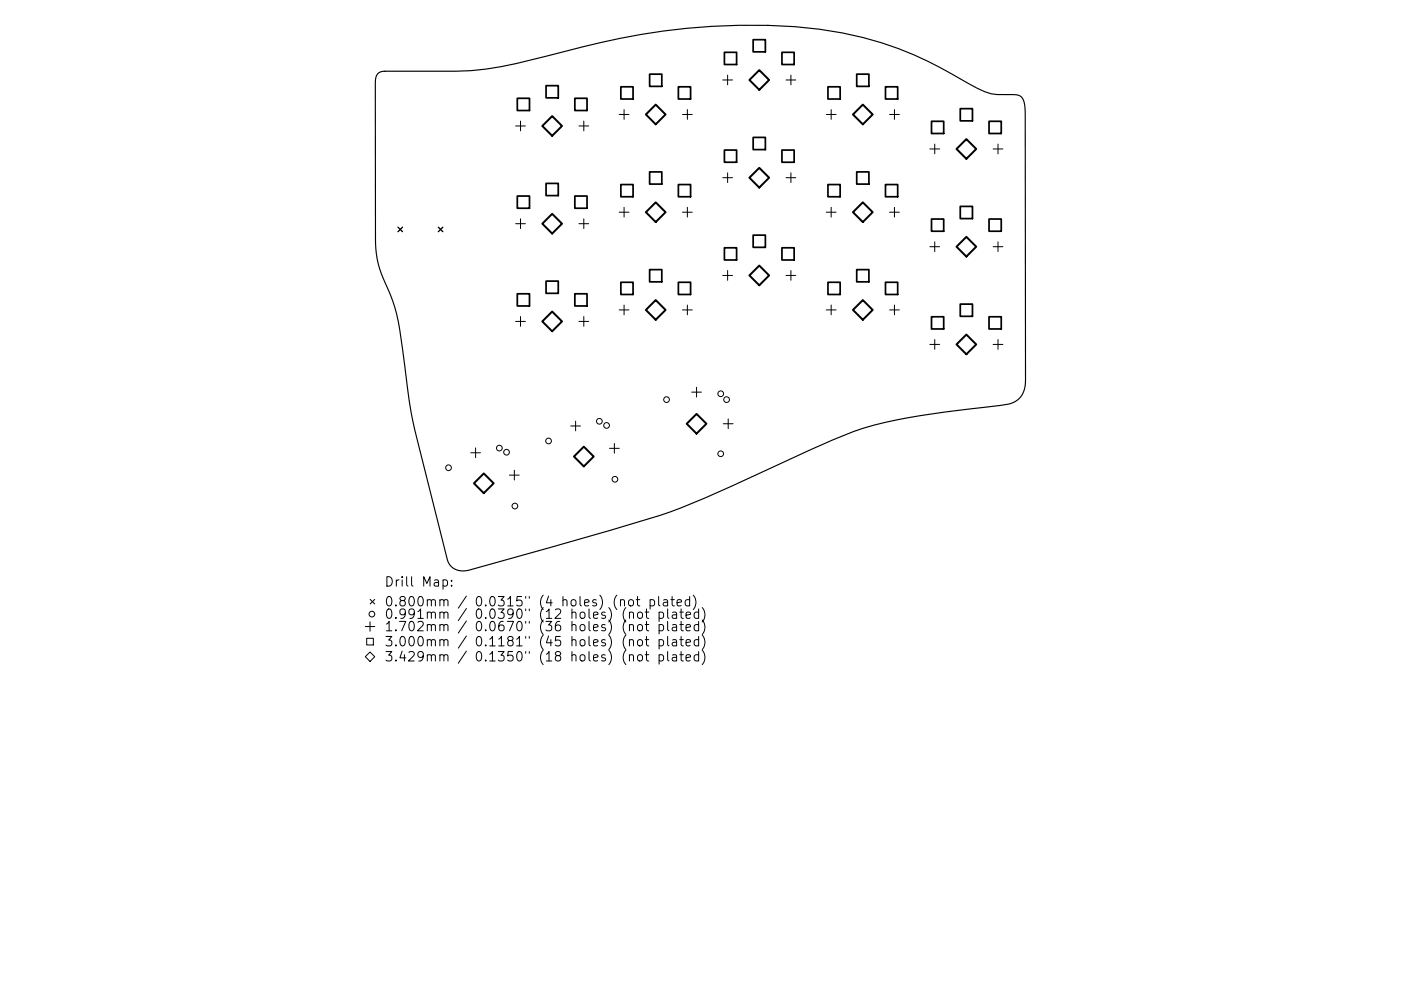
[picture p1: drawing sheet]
<svg xmlns="http://www.w3.org/2000/svg" width="297mm" height="210mm" viewBox="0 0 297 210" stroke-linecap="round" stroke-linejoin="round" font-family="sans-serif">
<defs><g id="words">
<g font-size="2.8">
<text x="81.5" y="124.5">Drill Map:</text>
<text x="81.5" y="128.7">0.800mm / 0.0315&quot; (4 holes) (not plated)</text>
<text x="81.5" y="131.3">0.991mm / 0.0390&quot; (12 holes) (not plated)</text>
<text x="81.5" y="133.9">1.702mm / 0.0670&quot; (36 holes) (not plated)</text>
<text x="81.5" y="137.1">3.000mm / 0.1181&quot; (45 holes) (not plated)</text>
<text x="81.5" y="140.3">3.429mm / 0.1350&quot; (18 holes) (not plated)</text>
</g>
</g></defs>
<path d="M80.1 15.6l.6-.4 .8-.1h15.2a58.2 58.2 0 0 0 12.7-1.6l6.8-1.7a166 166 0 0 1 34.7-6.2 100.9 100.9 0 0 1 36 3.5 85.2 85.2 0 0 1 18.7 8.7 12.6 12.6 0 0 0 7.9 2.3h1.3a2.15 2.15 0 0 1 2.5 2.4l.1 58.2a4.6 4.6 0 0 1-3.5 5l-4.9 .7a139.8 139.8 0 0 0-26 4.5 200.8 200.8 0 0 0-22.5 9.8 202.5 202.5 0 0 1-20.6 8.7l-10.5 3.1-29.8 8.4a3.5 3.5 0 0 1-4.8-2.2l-7.2-28.9-.8-4.7-1.4-11a43.2 43.2 0 0 0-4.6-16.1 20.5 20.5 0 0 1-1.2-7.3v-33.1l.1-1.2z" fill="none" stroke="#000" stroke-width=".24"/>
<g fill="none" stroke="#000" stroke-width=".21">
<path d="M153.2 17h2.1M154.3 15.9v2.1M166.7 17h2M167.7 15.9v2.1M109.3 26.7h2.1M110.4 25.7v2.1M122.7 26.7h2.1M123.8 25.7v2.1M131.3 24.3h2.1M132.3 23.2v2.1M144.7 24.3h2.1M145.7 23.2v2.1"/>
<path d="M153.2 37.7h2.1M154.3 36.7v2M166.7 37.7h2M167.7 36.7v2M175.2 24.3h2.1M176.2 23.2v2.1M188.6 24.3h2.1M189.6 23.2v2.1M197.1 31.6h2.1M198.2 30.6v2M210.6 31.6h2M211.6 30.6v2"/>
<path d="M84.4 48.2l1 1M85.4 48.2l-1 1M92.9 48.2l1 1M93.9 48.2l-1 1M109.3 47.5h2.1M110.4 46.4v2.1M122.7 47.5h2.1M123.8 46.4v2.1M131.3 45h2.1M132.3 44v2.1M144.7 45h2.1M145.7 44v2.1"/>
<path d="M153.2 58.4h2.1M154.3 57.4v2.1M166.7 58.4h2M167.7 57.4v2.1M175.2 45h2.1M176.2 44v2.1M188.6 45h2.1M189.6 44v2.1M197.1 52.3h2.1M198.2 51.3v2.1M210.6 52.3h2M211.6 51.3v2.1"/>
<path d="M109.3 68.2h2.1M110.4 67.2v2M122.7 68.2h2.1M123.8 67.2v2M131.3 65.8h2.1M132.3 64.7v2.1M144.7 65.8h2.1M145.7 64.7v2.1M175.2 65.8h2.1M176.2 64.7v2.1M188.6 65.8h2.1M189.6 64.7v2.1"/>
<path d="M197.1 73.1h2.1M198.2 72v2.1M210.6 73.1h2M211.6 72v2.1M99.8 96.1h2.1M100.8 95v2.1M109.1 99.8v2M121 90.4h2.1M122 89.3v2.1M129.2 95.1h2.1M130.3 94.1v2.1M146.6 83.2h2.1"/>
<path d="M147.7 82.2v2M153.4 89.9h2M154.4 88.9v2M108 100.8h2.1M77.5 139.3l1-1 1 1-1 1zM77.5 132.9h2M77.7 135.4h1.5v1.4h-1.5zM78.5 131.9v2M78.5 127.2l1 .9M79.5 127.2l-1 .9M93.9 123.1l.6-.1 .4 .4v.6l-.2 .3h-.8M95.7 124.2v.2"/>
<path d="M95.7 123.1v.2M131.6 127.4l.2-.2 .5 .1 .1 1.3M133.4 127.4l.2-.2a.54 .54 0 0 1 .7 .4v.6a.54 .54 0 0 1-.5 .4 .54 .54 0 0 1-.5-.4zM133.5 130.1a.5 .5 0 0 1 .8 0v1.1M133.5 132.7a.5 .5 0 0 1 .8 .1v1M133.5 135.9a.5 .5 0 0 1 .8 .1v1M133.5 139.1a.5 .5 0 0 1 .8 .1v1M134.9 127.2h.7M135.2 126.6v1.7l.1 .2 .3 .1M135.3 130.1a.54 .54 0 0 1 .5-.2 .54 .54 0 0 1 .4 .3v.6a.54 .54 0 0 1-.5 .4 .54 .54 0 0 1-.5-.4zM135.3 132.7a.54 .54 0 0 1 .5-.2 .54 .54 0 0 1 .4 .4v.6a.54 .54 0 0 1-.5 .4 .54 .54 0 0 1-.5-.4zM135.3 135.9a.54 .54 0 0 1 .5-.2 .54 .54 0 0 1 .4 .4v.6a.54 .54 0 0 1-.5 .4 .54 .54 0 0 1-.5-.4z"/>
<path d="M135.3 139.1a.54 .54 0 0 1 .5-.2 .54 .54 0 0 1 .4 .4v.6a.54 .54 0 0 1-.5 .4 .54 .54 0 0 1-.5-.4zM136.8 129.9h.8M136.8 132.5h.8M136.8 135.7h.8M136.8 138.9h.8M137.1 129.2v1.7l.1 .2 .4 .1M137.1 131.8v1.8l.1 .1 .4 .1M137.1 135v1.8l.1 .1 .4 .1M137.1 138.2v1.8l.1 .1 .4 .1M137.8 127.3l.6-.1 .4 .4v.6l-.2 .3h-.8M137.8 127.2v2M139.6 126.6v1.7l.3 .3"/>
<path d="M139.7 130l.6-.1 .4 .3v.6l-.2 .3h-.8M139.7 132.6l.6-.1 .4 .4v.6l-.2 .2h-.8M139.7 135.8l.6-.1 .4 .4v.6l-.2 .2h-.8M139.7 139l.6-.1 .4 .4v.6l-.2 .2h-.8M139.7 129.9v2M139.7 132.5v2M139.7 135.7v2M139.7 138.9v2M140.7 127.3h.8l.1 1.3M141.6 127.7l-.7 .1a.39 .39 0 0 0-.3 .4 .39 .39 0 0 0 .3 .4l.7-.1M141.6 129.2v1.7l.2 .3M141.6 131.8v1.8l.2 .2"/>
<path d="M141.6 135v1.8l.2 .2M141.6 138.2v1.8l.2 .2M142.2 127.2h.8M142.5 126.6v1.7l.1 .2 .4 .1M142.6 130h.8l.1 1.2M142.6 132.6h.8l.1 1.2M142.6 135.8h.8l.1 1.2M142.6 139h.8l.1 1.2M143.5 130.3l-.7 .1a.39 .39 0 0 0-.3 .4 .39 .39 0 0 0 .3 .4l.7-.1M143.5 133l-.7 .1a.39 .39 0 0 0-.3 .4 .39 .39 0 0 0 .3 .3l.7-.1M143.5 136.2l-.7 .1a.39 .39 0 0 0-.3 .4 .39 .39 0 0 0 .3 .3l.7-.1M143.5 139.4l-.7 .1a.39 .39 0 0 0-.3 .4 .39 .39 0 0 0 .3 .3l.7-.1"/>
<path d="M143.6 127.9l.9-.2-.1-.4-.6-.1-.2 .3v1h.8M144.1 129.9h.8M144.1 132.5h.8M144.1 135.7h.8M144.1 138.9h.8M144.4 129.2v1.7l.1 .2 .4 .1M144.4 131.8v1.8l.1 .1 .4 .1M144.4 135v1.8l.1 .1 .4 .1M144.4 138.2v1.8l.1 .1 .4 .1M145.5 130.5l.9-.2-.1-.3-.6-.1-.2 .2 .1 1h.7M145.5 133.2l.9-.2-.1-.4-.6-.1-.2 .3 .1 .9h.7M145.5 136.4l.9-.2-.1-.4-.6-.1-.2 .3 .1 .9h.7"/>
<path d="M145.5 139.6l.9-.2-.1-.4-.6-.1-.2 .3 .1 .9h.7M146.2 127.3l-.6-.1-.3 .4v.6l.2 .3h.7M146.2 126.6v2M147 126.3a2.29 2.29 0 0 1 0 3M148.1 130l-.5-.1-.4 .3v.6l.2 .3h.7M148.1 132.6l-.5-.1-.4 .4v.6l.2 .2h.7M148.1 135.8l-.5-.1-.4 .4v.6l.2 .2h.7M148.1 139l-.5-.1-.4 .4v.6l.2 .2h.7M148.1 129.2v2M148.1 131.8v2M148.1 135v2M148.1 138.2v2"/>
<path d="M148.9 128.9a2.29 2.29 0 0 1 0 3.1M148.9 131.6a2.29 2.29 0 0 1 0 3M148.9 134.8a2.29 2.29 0 0 1 0 3M148.9 138a2.29 2.29 0 0 1 0 3"/>
<circle cx="95.1" cy="99.2" r=".6"/>
<circle cx="105.9" cy="95.1" r=".6"/>
<circle cx="107.4" cy="95.9" r=".6"/>
<circle cx="116.3" cy="93.6" r=".6"/>
<circle cx="127.1" cy="89.4" r=".6"/>
<circle cx="128.6" cy="90.3" r=".6"/>
<circle cx="141.3" cy="84.8" r=".6"/>
<circle cx="152.8" cy="96.3" r=".6"/>
<circle cx="152.8" cy="83.5" r=".6"/>
<circle cx="154.1" cy="84.8" r=".6"/>
<circle cx="109.2" cy="107.4" r=".6"/>
<circle cx="130.4" cy="101.7" r=".6"/>
<circle cx="78.8" cy="130.3" r=".6"/>
</g>
<g fill="none" stroke="#000" stroke-width=".37">
<path d="M115.8 18.2h2.6v2.6h-2.6zM131.6 18.4h2.6v2.6h-2.6zM137.7 15.7h2.6v2.6h-2.6zM143.8 18.4h2.6v2.6h-2.6zM153.6 11.1h2.6v2.6h-2.6zM159.7 8.4h2.6v2.6h-2.6zM165.8 11.1h2.6v2.6h-2.6zM175.5 18.4h2.6v2.6h-2.6zM181.6 15.7h2.6v2.6h-2.6zM187.7 18.4h2.6v2.6h-2.6zM109.7 20.9h2.6v2.5h-2.6zM115.8 38.9h2.6v2.6h-2.6z"/>
<path d="M121.9 20.9h2.6v2.5h-2.6zM131.6 39.2h2.6v2.5h-2.6zM137.7 36.5h2.6v2.6h-2.6zM143.8 39.2h2.6v2.5h-2.6zM153.6 31.8h2.6v2.6h-2.6zM159.7 29.2h2.6v2.5h-2.6zM165.8 31.8h2.6v2.6h-2.6zM175.5 39.2h2.6v2.5h-2.6zM181.6 36.5h2.6v2.6h-2.6zM187.7 39.2h2.6v2.5h-2.6zM197.5 25.7h2.6v2.6h-2.6zM203.6 23.1h2.6v2.5h-2.6z"/>
<path d="M209.7 25.7h2.6v2.6h-2.6zM109.7 41.6h2.6v2.6h-2.6zM115.8 59.6h2.6v2.6h-2.6zM121.9 41.6h2.6v2.6h-2.6zM131.6 59.9h2.6v2.6h-2.6zM137.7 57.2h2.6v2.6h-2.6zM143.8 59.9h2.6v2.6h-2.6zM153.6 52.6h2.6v2.6h-2.6zM159.7 49.9h2.6v2.6h-2.6zM165.8 52.6h2.6v2.6h-2.6zM175.5 59.9h2.6v2.6h-2.6zM181.6 57.2h2.6v2.6h-2.6z"/>
<path d="M187.7 59.9h2.6v2.6h-2.6zM197.5 46.5h2.6v2.6h-2.6zM203.6 43.8h2.6v2.6h-2.6zM209.7 46.5h2.6v2.6h-2.6zM109.7 62.3h2.6v2.6h-2.6zM121.9 62.3h2.6v2.6h-2.6zM197.5 67.2h2.6v2.6h-2.6zM203.6 64.5h2.6v2.6h-2.6zM209.7 67.2h2.6v2.6h-2.6z"/>
</g>
<g fill="none" stroke="#000" stroke-width=".42">
<path d="M158.9 17l2.1-2.1 2.1 2.1-2.1 2.1zM115 26.7l2.1-2.1 2.1 2.1-2.1 2.1zM139 22.2l2.1 2.1-2.1 2.1-2.1-2.1zM158.9 37.7l2.1-2.1 2.1 2.1-2.1 2.1zM182.9 22.2l2.1 2.1-2.1 2.1-2.1-2.1zM202.8 31.6l2.1-2.1 2.1 2.1-2.1 2.1zM115 47.5l2.1-2.1 2.1 2.1-2.1 2.1zM136.9 45l2.1-2.1 2.1 2.1-2.1 2.1zM158.9 58.4l2.1-2.1 2.1 2.1-2.1 2.1zM180.8 45l2.1-2.1 2.1 2.1-2.1 2.1zM204.9 50.2l2.1 2.1-2.1 2.1-2.1-2.1zM117.1 66.1l2.1 2.1-2.1 2.1-2.1-2.1z"/>
<path d="M136.9 65.8l2.1-2.1 2.1 2.1-2.1 2zM182.9 63.7l2.1 2.1-2.1 2-2.1-2zM204.9 71l2.1 2.1-2.1 2.1-2.1-2.1zM121.7 96.9l2.1-2.1 2.1 2.1-2.1 2.1zM145.6 89.9l2.1-2.1 2.1 2.1-2.1 2.1zM100.5 102.5l2.1-2 2.1 2-2.1 2.1z"/>
</g>
<use href="#words"/>
</svg>
